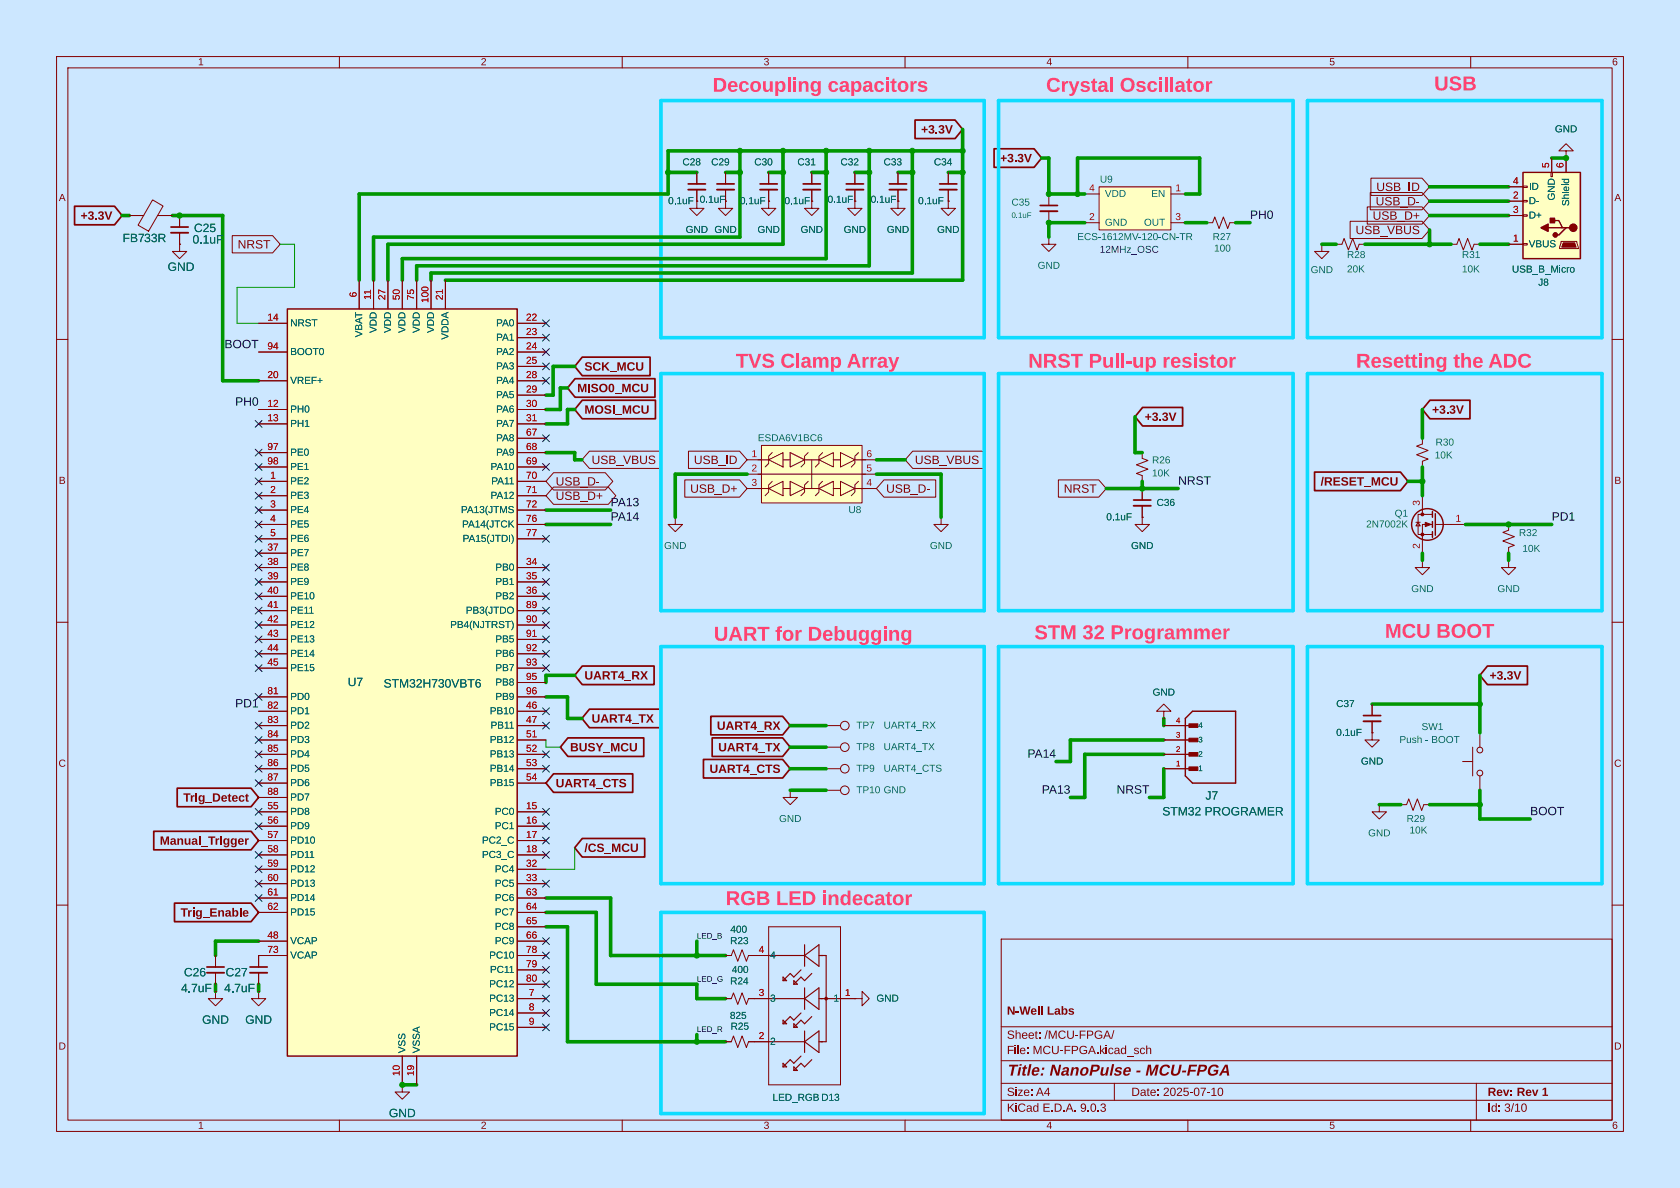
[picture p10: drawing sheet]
<svg xmlns="http://www.w3.org/2000/svg" width="297mm" height="210mm" viewBox="0 0 297 210" stroke-linecap="round" stroke-linejoin="round" font-family="sans-serif">
<defs><g id="words">
<g font-size="3.5" fill="#ff4272">
<text x="126" y="17.2">Decoupling capacitors</text>
<text x="184.9" y="17.2">Crystal Oscillator</text>
<text x="253.6" y="16.9">USB</text>
<text x="130.1" y="65.9">TVS Clamp Array</text>
<text x="181.8" y="65.9">NRST Pull-up resistor</text>
<text x="239.7" y="65.9">Resetting the ADC</text>
<text x="182.9" y="113.9">STM 32 Programmer</text>
<text x="244.8" y="113.7">MCU BOOT</text>
<text x="126.2" y="114.2">UART for Debugging</text>
<text x="128.3" y="160.9">RGB LED indecator</text>
</g>
<text font-size="2.8" fill="#840000" x="178" y="190.9">Title: NanoPulse - MCU-FPGA</text>
<g font-size="2.1" fill="#840000">
<text x="162.8" y="24.2">+3.3V</text>
<text x="176.8" y="29.2">+3.3V</text>
<text x="243.3" y="34.3">USB_ID</text>
<text x="14.2" y="39.4">+3.3V</text>
<text x="239.6" y="41.9">USB_VBUS</text>
<text x="242.7" y="39.4">USB_D+</text>
<text x="243.2" y="36.9">USB_D-</text>
<text x="42" y="44.5">NRST</text>
<text x="102" y="69.9">MISO0_MCU</text>
<text x="103.3" y="66.1">SCK_MCU</text>
<text x="103.3" y="73.7">MOSI_MCU</text>
<text x="202.4" y="75">+3.3V</text>
<text x="253.2" y="73.7">+3.3V</text>
<text x="104.6" y="82.6">USB_VBUS</text>
<text x="122.7" y="82.6">USB_ID</text>
<text x="161.7" y="82.6">USB_VBUS</text>
<text x="98.2" y="86.4">USB_D-</text>
<text x="98.2" y="88.9">USB_D+</text>
<text x="122" y="87.7">USB_D+</text>
<text x="156.7" y="87.7">USB_D-</text>
<text x="188.1" y="87.7">NRST</text>
<text x="233.5" y="86.4">/RESET_MCU</text>
<text x="103.3" y="120.7">UART4_RX</text>
<text x="263.3" y="120.7">+3.3V</text>
<text x="104.6" y="128.3">UART4_TX</text>
<text x="126.7" y="129.6">UART4_RX</text>
<text x="100.8" y="133.4">BUSY_MCU</text>
<text x="125.4" y="137.2">UART4_CTS</text>
<text x="127" y="133.4">UART4_TX</text>
<text x="32.4" y="142.3">Trig_Detect</text>
<text x="98.2" y="139.7">UART4_CTS</text>
<text x="28.2" y="149.9">Manual_Trigger</text>
<text x="103.3" y="151.2">/CS_MCU</text>
<text x="31.9" y="162.6">Trig_Enable</text>
<text x="32" y="175.9">4.7uF</text>
<text x="39.6" y="175.9">4.7uF</text>
<text x="178" y="184.2">Sheet: /MCU-FPGA/</text>
<text x="178" y="186.9">File: MCU-FPGA.kicad_sch</text>
<text x="178" y="197.1">KiCad E.D.A. 9.0.3</text>
<text x="178" y="194.3">Size: A4</text>
<text x="200" y="194.3">Date: 2025-07-10</text>
<text x="263" y="194.3">Rev: Rev 1</text>
<text x="263" y="197.1">Id: 3/10</text>
</g>
<g font-size="2.1" fill="#006464">
<text x="34.3" y="41.6">C25</text>
<text x="21.7" y="43.4">FB733R</text>
<text x="34" y="43.6">0.1uF</text>
<text x="29.6" y="48.4">GND</text>
<text x="61.5" y="121.8">U7</text>
<text x="67.8" y="122.1">STM32H730VBT6</text>
<text x="213.1" y="141.9">J7</text>
<text x="205.5" y="144.7">STM32 PROGRAMER</text>
<text x="32.5" y="173.2">C26</text>
<text x="39.9" y="173.2">C27</text>
<text x="35.7" y="181.5">GND</text>
<text x="43.4" y="181.5">GND</text>
<text x="68.8" y="198">GND</text>
</g>
<g font-size="2.1" fill="#0f0f0f">
<text x="221" y="39">PH0</text>
<text x="39.7" y="61.8">BOOT</text>
<text x="41.6" y="72">PH0</text>
<text x="107.9" y="89.8">PA13</text>
<text x="208.3" y="85.9">NRST</text>
<text x="107.9" y="92.3">PA14</text>
<text x="274.3" y="92.3">PD1</text>
<text x="41.6" y="125.3">PD1</text>
<text x="181.6" y="134.2">PA14</text>
<text x="184.2" y="140.6">PA13</text>
<text x="197.4" y="140.6">NRST</text>
<text x="270.5" y="144.4">BOOT</text>
</g>
<g font-size="1.8" fill="#840000">
<text x="35" y="12">1</text>
<text x="85" y="12">2</text>
<text x="135" y="12">3</text>
<text x="185" y="12">4</text>
<text x="235" y="12">5</text>
<text x="285" y="12">6</text>
<text x="10.4" y="36">A</text>
<text x="130.8" y="36.6">0.1uF</text>
<text x="146.3" y="36.3">0.1uF</text>
<text x="285.4" y="36">A</text>
<text x="10.4" y="86">B</text>
<text x="285.4" y="86">B</text>
<text x="10.3" y="136">C</text>
<text x="285.3" y="136">C</text>
<text x="10.3" y="186">D</text>
<text x="285.3" y="186">D</text>
<text x="35" y="200">1</text>
<text x="85" y="200">2</text>
<text x="135" y="200">3</text>
<text x="185" y="200">4</text>
<text x="235" y="200">5</text>
<text x="285" y="200">6</text>
</g>
<g font-size="1.8" fill="#006464">
<text x="274.9" y="23.9">GND</text>
<text x="120.6" y="29.7">C28</text>
<text x="125.7" y="29.7">C29</text>
<text x="133.3" y="29.7">C30</text>
<text x="141" y="29.7">C31</text>
<text x="148.6" y="29.7">C32</text>
<text x="156.2" y="29.7">C33</text>
<text x="165.1" y="29.7">C34</text>
<text x="194.4" y="32.7">U9</text>
<text x="195.3" y="35.3">VDD</text>
<text x="203.5" y="35.3">EN</text>
<text x="270.3" y="34">ID</text>
<text x="275.3" y="35.4" transform="rotate(-90 275.3 35.4)">GND</text>
<text x="118.1" y="36.6">0.1uF 0.1uF</text>
<text x="121.2" y="41.6">GND GND</text>
<text x="133.9" y="41.6">GND</text>
<text x="138.7" y="36.6">0.1uF</text>
<text x="141.5" y="41.6">GND</text>
<text x="149.2" y="41.6">GND</text>
<text x="153.9" y="36.3">0.1uF</text>
<text x="156.8" y="41.6">GND</text>
<text x="162.3" y="36.6">0.1uF</text>
<text x="165.7" y="41.6">GND</text>
<text x="178.8" y="36.8">C35</text>
<text x="195.3" y="40.4">GND</text>
<text x="202.2" y="40.4">OUT</text>
<text x="270.3" y="39.1">D+</text>
<text x="270.3" y="36.6">D-</text>
<text x="277.9" y="36.4" transform="rotate(-90 277.9 36.4)">Shield</text>
<text x="183.4" y="48">GND</text>
<text x="190.4" y="42.9">ECS-1612MV-120-CN-TR</text>
<text x="214.4" y="42.9">R27</text>
<text x="214.6" y="44.9">100</text>
<text x="238.1" y="46.1">R28</text>
<text x="258.4" y="46.1">R31</text>
<text x="270.3" y="44.2">VBUS</text>
<text x="231.7" y="48.7">GND</text>
<text x="238.1" y="48.6">20K</text>
<text x="258.4" y="48.6">10K</text>
<text x="267.3" y="48.6">USB_B_Micro</text>
<text x="271.9" y="51">J8</text>
<text x="51.3" y="58.1">NRST</text>
<text x="64.5" y="59.6" transform="rotate(-90 64.5 59.6)">VBAT</text>
<text x="67" y="58.9" transform="rotate(-90 67 58.9)">VDD</text>
<text x="69.6" y="58.9" transform="rotate(-90 69.6 58.9)">VDD</text>
<text x="72.1" y="58.9" transform="rotate(-90 72.1 58.9)">VDD</text>
<text x="74.7" y="58.9" transform="rotate(-90 74.7 58.9)">VDD</text>
<text x="77.2" y="58.9" transform="rotate(-90 77.2 58.9)">VDD</text>
<text x="87.7" y="58.1">PA0</text>
<text x="51.3" y="63.2">BOOT0</text>
<text x="79.7" y="60.1" transform="rotate(-90 79.7 60.1)">VDDA</text>
<text x="87.7" y="60.7">PA1</text>
<text x="87.7" y="63.2">PA2</text>
<text x="87.7" y="65.8">PA3</text>
<text x="51.3" y="68.3">VREF+</text>
<text x="87.7" y="68.3">PA4</text>
<text x="87.7" y="70.8">PA5</text>
<text x="51.3" y="73.4">PH0</text>
<text x="51.3" y="75.9">PH1</text>
<text x="87.7" y="73.4">PA6</text>
<text x="87.7" y="75.9">PA7</text>
<text x="51.3" y="81">PE0</text>
<text x="51.3" y="83.5">PE1</text>
<text x="86.7" y="83.5">PA10</text>
<text x="87.7" y="78.5">PA8</text>
<text x="87.7" y="81">PA9</text>
<text x="134" y="78.5">ESDA6V1BC6</text>
<text x="203.7" y="82.4">R26</text>
<text x="253.6" y="81.5">10K</text>
<text x="253.8" y="79.2">R30</text>
<text x="51.3" y="86.1">PE2</text>
<text x="51.3" y="88.6">PE3</text>
<text x="86.7" y="88.6">PA12</text>
<text x="86.9" y="86.1">PA11</text>
<text x="203.7" y="84.7">10K</text>
<text x="204.5" y="89.9">C36</text>
<text x="51.3" y="91.2">PE4</text>
<text x="51.3" y="93.7">PE5</text>
<text x="81.5" y="91.2">PA13(JTMS</text>
<text x="81.7" y="93.7">PA14(JTCK</text>
<text x="150" y="91.2">U8</text>
<text x="195.6" y="92.4">0.1uF</text>
<text x="241.5" y="93.7">2N7002K</text>
<text x="246.6" y="91.8">Q1</text>
<text x="268.5" y="95.2">R32</text>
<text x="51.3" y="96.2">PE6</text>
<text x="51.3" y="98.8">PE7</text>
<text x="51.3" y="101.3">PE8</text>
<text x="81.8" y="96.2">PA15(JTDI)</text>
<text x="87.6" y="101.3">PB0</text>
<text x="117.4" y="97.5">GND</text>
<text x="164.4" y="97.5">GND</text>
<text x="200" y="97.5">GND</text>
<text x="269.1" y="98">10K</text>
<text x="51.3" y="103.9">PE9</text>
<text x="51.3" y="106.4">PE10</text>
<text x="87.6" y="103.9">PB1</text>
<text x="87.6" y="106.4">PB2</text>
<text x="249.5" y="105.1">GND</text>
<text x="264.7" y="105.1">GND</text>
<text x="51.3" y="108.9">PE11</text>
<text x="51.3" y="111.5">PE12</text>
<text x="79.6" y="111.5">PB4(NJTRST)</text>
<text x="82.3" y="108.9">PB3(JTDO</text>
<text x="51.3" y="114">PE13</text>
<text x="51.3" y="116.6">PE14</text>
<text x="51.3" y="119.1">PE15</text>
<text x="87.6" y="114">PB5</text>
<text x="87.6" y="116.6">PB6</text>
<text x="87.6" y="119.1">PB7</text>
<text x="51.3" y="124.2">PD0</text>
<text x="87.6" y="121.6">PB8</text>
<text x="87.6" y="124.2">PB9</text>
<text x="203.8" y="123.4">GND</text>
<text x="236.2" y="125.5">C37</text>
<text x="51.3" y="126.7">PD1</text>
<text x="51.3" y="129.3">PD2</text>
<text x="51.3" y="131.8">PD3</text>
<text x="86.6" y="126.7">PB10</text>
<text x="86.6" y="131.8">PB12</text>
<text x="86.7" y="129.3">PB11</text>
<text x="151.4" y="129.3">TP7</text>
<text x="156.2" y="129.3">UART4_RX</text>
<text x="236.2" y="130.5">0.1uF</text>
<text x="247.4" y="131.8">Push - BOOT</text>
<text x="251.3" y="129.5">SW1</text>
<text x="51.3" y="134.3">PD4</text>
<text x="51.3" y="136.9">PD5</text>
<text x="86.6" y="134.3">PB13</text>
<text x="86.6" y="136.9">PB14</text>
<text x="151.4" y="133.1">TP8</text>
<text x="151.4" y="136.9">TP9</text>
<text x="156.2" y="133.1">UART4_TX</text>
<text x="156.2" y="136.9">UART4_CTS</text>
<text x="240.6" y="135.6">GND</text>
<text x="51.3" y="139.4">PD6</text>
<text x="51.3" y="142">PD7</text>
<text x="86.6" y="139.4">PB15</text>
<text x="151.4" y="140.7">TP10 GND</text>
<text x="51.3" y="144.5">PD8</text>
<text x="51.3" y="147">PD9</text>
<text x="51.3" y="149.6">PD10</text>
<text x="85.2" y="149.6">PC2_C</text>
<text x="87.5" y="144.5">PC0</text>
<text x="87.5" y="147">PC1</text>
<text x="137.7" y="145.8">GND</text>
<text x="241.9" y="148.3">GND</text>
<text x="248.7" y="145.8">R29</text>
<text x="249.2" y="147.8">10K</text>
<text x="51.3" y="152.1">PD11</text>
<text x="51.3" y="154.7">PD12</text>
<text x="85.2" y="152.1">PC3_C</text>
<text x="87.5" y="154.7">PC4</text>
<text x="51.3" y="157.2">PD13</text>
<text x="51.3" y="159.7">PD14</text>
<text x="87.5" y="157.2">PC5</text>
<text x="87.5" y="159.7">PC6</text>
<text x="51.3" y="162.3">PD15</text>
<text x="51.3" y="167.4">VCAP</text>
<text x="87.5" y="162.3">PC7</text>
<text x="87.5" y="164.8">PC8</text>
<text x="87.5" y="167.4">PC9</text>
<text x="129.1" y="167.4">R23</text>
<text x="129.1" y="165.3">400</text>
<text x="51.3" y="169.9">VCAP</text>
<text x="86.5" y="169.9">PC10</text>
<text x="86.6" y="172.4">PC11</text>
<text x="129.4" y="172.4">400</text>
<text x="136.1" y="169.9">4</text>
<text x="86.5" y="175">PC12</text>
<text x="86.5" y="177.5">PC13</text>
<text x="129.1" y="174.5">R24</text>
<text x="136.1" y="177.5">3</text>
<text x="147.3" y="177.5">1</text>
<text x="154.9" y="177.5">GND</text>
<text x="86.5" y="180.1">PC14</text>
<text x="86.5" y="182.6">PC15</text>
<text x="129" y="180.6">825</text>
<text x="129.2" y="182.5">R25</text>
<text x="136.1" y="185.1">2</text>
<text x="72.1" y="186.2" transform="rotate(-90 72.1 186.2)">VSS</text>
<text x="74.7" y="186.2" transform="rotate(-90 74.7 186.2)">VSSA</text>
<text x="136.6" y="195.1">LED_RGB D13</text>
</g>
<g font-size="1.8" fill="#a90000">
<text x="274.1" y="29.7" transform="rotate(-90 274.1 29.7)">5</text>
<text x="276.6" y="29.7" transform="rotate(-90 276.6 29.7)">6</text>
<text x="192.5" y="34">4</text>
<text x="207.8" y="34">1</text>
<text x="267.5" y="35.3">2</text>
<text x="267.5" y="32.8">4</text>
<text x="192.5" y="39.1">2</text>
<text x="207.8" y="39.1">3</text>
<text x="267.5" y="37.8">3</text>
<text x="267.5" y="42.9">1</text>
<text x="63.2" y="52.6" transform="rotate(-90 63.2 52.6)">6</text>
<text x="65.8" y="53" transform="rotate(-90 65.8 53)">11</text>
<text x="68.3" y="53.1" transform="rotate(-90 68.3 53.1)">27</text>
<text x="70.9" y="53.1" transform="rotate(-90 70.9 53.1)">50</text>
<text x="73.4" y="53.1" transform="rotate(-90 73.4 53.1)">75</text>
<text x="75.9" y="53.6" transform="rotate(-90 75.9 53.6)">100</text>
<text x="78.5" y="53.1" transform="rotate(-90 78.5 53.1)">21</text>
<text x="47.3" y="56.9">14</text>
<text x="93" y="56.9">22</text>
<text x="93" y="59.4">23</text>
<text x="47.3" y="62">94</text>
<text x="93" y="62">24</text>
<text x="93" y="64.5">25</text>
<text x="47.3" y="67.1">20</text>
<text x="93" y="67.1">28</text>
<text x="93" y="69.6">29</text>
<text x="47.3" y="72.1">12</text>
<text x="47.3" y="74.7">13</text>
<text x="93" y="72.1">30</text>
<text x="93" y="74.7">31</text>
<text x="93" y="77.2">67</text>
<text x="47.3" y="79.8">97</text>
<text x="47.3" y="82.3">98</text>
<text x="93" y="79.8">68</text>
<text x="93" y="82.3">69</text>
<text x="132.9" y="81">1</text>
<text x="132.9" y="83.6">2</text>
<text x="153.2" y="81">6</text>
<text x="153.2" y="83.6">5</text>
<text x="47.8" y="84.8">1</text>
<text x="47.8" y="87.4">2</text>
<text x="47.8" y="89.9">3</text>
<text x="93" y="84.8">70</text>
<text x="93" y="87.4">71</text>
<text x="93" y="89.9">72</text>
<text x="132.9" y="86.1">3</text>
<text x="153.2" y="86.1">4</text>
<text x="251.2" y="89.4" transform="rotate(-90 251.2 89.4)">3</text>
<text x="47.8" y="92.5">4</text>
<text x="47.8" y="95">5</text>
<text x="93" y="92.5">76</text>
<text x="93" y="95">77</text>
<text x="257.3" y="92.5">1</text>
<text x="47.3" y="97.5">37</text>
<text x="47.3" y="100.1">38</text>
<text x="93" y="100.1">34</text>
<text x="251.2" y="97" transform="rotate(-90 251.2 97)">2</text>
<text x="47.3" y="102.6">39</text>
<text x="47.3" y="105.2">40</text>
<text x="47.3" y="107.7">41</text>
<text x="93" y="102.6">35</text>
<text x="93" y="105.2">36</text>
<text x="93" y="107.7">89</text>
<text x="47.3" y="110.2">42</text>
<text x="47.3" y="112.8">43</text>
<text x="93" y="110.2">90</text>
<text x="93" y="112.8">91</text>
<text x="47.3" y="115.3">44</text>
<text x="47.3" y="117.9">45</text>
<text x="93" y="115.3">92</text>
<text x="93" y="117.9">93</text>
<text x="47.3" y="122.9">81</text>
<text x="47.3" y="125.5">82</text>
<text x="93" y="120.4">95</text>
<text x="93" y="122.9">96</text>
<text x="93" y="125.5">46</text>
<text x="47.3" y="128">83</text>
<text x="47.3" y="130.6">84</text>
<text x="93" y="128">47</text>
<text x="93" y="130.6">51</text>
<text x="47.3" y="133.1">85</text>
<text x="47.3" y="135.6">86</text>
<text x="93" y="133.1">52</text>
<text x="93" y="135.6">53</text>
<text x="47.3" y="138.2">87</text>
<text x="47.3" y="140.7">88</text>
<text x="47.3" y="143.3">55</text>
<text x="93" y="138.2">54</text>
<text x="93" y="143.3">15</text>
<text x="47.3" y="145.8">56</text>
<text x="47.3" y="148.3">57</text>
<text x="93" y="145.8">16</text>
<text x="93" y="148.3">17</text>
<text x="47.3" y="150.9">58</text>
<text x="47.3" y="153.4">59</text>
<text x="47.3" y="156">60</text>
<text x="93" y="150.9">18</text>
<text x="93" y="153.4">32</text>
<text x="93" y="156">33</text>
<text x="47.3" y="158.5">61</text>
<text x="47.3" y="161">62</text>
<text x="93" y="158.5">63</text>
<text x="93" y="161">64</text>
<text x="47.3" y="166.1">48</text>
<text x="93" y="163.6">65</text>
<text x="93" y="166.1">66</text>
<text x="47.3" y="168.7">73</text>
<text x="93" y="168.7">78</text>
<text x="93" y="171.2">79</text>
<text x="93" y="173.7">80</text>
<text x="134.1" y="168.7">4</text>
<text x="93.5" y="176.3">7</text>
<text x="93.5" y="178.8">8</text>
<text x="134.1" y="176.3">3</text>
<text x="149.4" y="176.3">1</text>
<text x="93.5" y="181.4">9</text>
<text x="134.1" y="183.9">2</text>
<text x="70.9" y="190.2" transform="rotate(-90 70.9 190.2)">10</text>
<text x="73.4" y="190.2" transform="rotate(-90 73.4 190.2)">19</text>
</g>
<text font-size="1.8" fill="#0000c2" x="194.4" y="45.2">12MHz_OSC</text>
<g font-size="1.4" fill="#006464">
<text x="178.8" y="38.9">0.1uF</text>
<text x="211.8" y="131.6">3</text>
<text x="211.8" y="129.1">4</text>
<text x="211.8" y="136.7">1</text>
<text x="211.8" y="134.1">2</text>
</g>
<g font-size="1.4" fill="#a90000">
<text x="207.9" y="130.6">3</text>
<text x="207.9" y="128">4</text>
<text x="207.9" y="135.6">1</text>
<text x="207.9" y="133.1">2</text>
</g>
<g font-size="1.4" fill="#0f0f0f">
<text x="123.2" y="166.1">LED_B</text>
<text x="123.2" y="173.7">LED_G</text>
<text x="123.2" y="182.6">LED_R</text>
</g>
</g></defs>
<path d="M0 0h297v210h-297z" fill="#cce7ff" stroke="#cce7ff" stroke-width=".18"/>
<g fill="none" stroke="#840000" stroke-width=".18">
<path d="M10 10h277v190h-277zM12 12h273v186h-273zM60 10v2M110 10v2M160 10v2M210 10v2M260 10v2M10 60h2M285 60h2M10 110h2M285 110h2M10 160h2"/>
<path d="M177 166h108v32h-108zM285 160h2M60 198v2M110 198v2M160 198v2M177 194.5h108M177 191.5h108M177 187.5h108M177 181.5h108M210 198v2M260 198v2"/>
</g>
<g fill="#840000">
<path d="M178.1 177.9h.4l.6 1.1v-1.1h.3v1.5h-.4l-.6-1.1v1.1h-.3z"/>
<path d="M179.6 178.7h.5v.3h-.5z"/>
<path d="M180.2 177.9h.3l.3 1.2 .2-1.2h.4l.2 1.2 .3-1.2h.3l-.4 1.5h-.3l-.3-1.2-.3 1.2h-.3z"/>
<path d="M182.4 178.4l.1-.1a.52 .52 0 0 1 .6 0 .52 .52 0 0 1 .2 .6h-.8a.23 .23 0 0 0 .2 .3 .23 .23 0 0 0 .3-.1h.2a.53 .53 0 0 1-.6 .3 .53 .53 0 0 1-.3-.7h.7a.22 .22 0 0 0-.2-.3 .22 .22 0 0 0-.3 .3h-.2z"/>
<path d="M183.5 177.9h.3v1.5h-.3z"/>
<path d="M184.1 177.9h.2v1.5h-.2z"/>
<path d="M185.2 177.9h.3v1.2h.8v.3h-1.1z"/>
<path d="M186.6 178.4l.2-.2a.41 .41 0 0 1 .6 .4v.5l.1 .3h-.3l-.1-.2-.2 .2h-.3l-.2-.4 .3 .1a.19 .19 0 0 0 .3 .1 .19 .19 0 0 0 0-.3 .19 .19 0 0 0-.3 .1h-.3a.5 .5 0 0 1 .7-.3l-.1-.3-.2 .2h-.3z"/>
<path d="M187.7 177.9h.3v.6a.45 .45 0 0 1 .6-.2 .45 .45 0 0 1 .1 .7 .41 .41 0 0 1-.3 .4 .41 .41 0 0 1-.4-.2l-.1 .2h-.2v-.6h.3a.26 .26 0 0 0 .2 .4 .26 .26 0 0 0 .2-.4 .26 .26 0 0 0-.2-.4 .26 .26 0 0 0-.2 .4h-.3z"/>
<path d="M189 178.4l.3-.2a.45 .45 0 0 1 .6 .3h-.7v.1l.4 .1a.35 .35 0 0 1 .3 .5 .35 .35 0 0 1-.5 .2l-.5-.2 .2-.1 .2 .1 .3-.1v-.1l-.4-.1a.31 .31 0 0 1-.2-.5z"/>
</g>
<g fill="none" stroke="#840000" stroke-width=".18">
<path d="M123.2 33.5v3.3h1.3l-1.3 1.3-1.3-1.3h1.3M123.2 30.5v2M128.3 33.5v3.3h1.2l-1.2 1.3-1.3-1.3h1.3M128.3 30.5v2M135.9 33.5v3.3h1.3l-1.3 1.3-1.3-1.3h1.3M135.9 30.5v2M143.5 35.6v1.2h1.3l-1.3 1.3-1.3-1.3h1.3M151.1 33.5v3.3h1.3l-1.3 1.3-1.2-1.3h1.2M151.1 30.5v2M158.7 35.6v1.2h1.3l-1.3 1.3-1.2-1.3h1.2M167.6 30.5v2M167.6 33.5v2.1"/>
<path d="M213.4 39.4h1l.4-1 .7 2 .8-2 .7 2 .4-1h1M276.9 26.7h1.2l-1.2-1.3-1.3 1.3h1.3v1.2M276.9 27.9h.1M233.7 43.2v1.3h1.2l-1.2 1.2-1.3-1.2h1.3M233.7 43.2h.1M236.2 43.2h1l.4-1 .8 2 .7-2 .8 2 .4-1h1M256.5 43.2h1.1l.3-1 .8 2 .8-2 .7 2 .4-1h1M201.9 80v1l1 .4-2 .8 2 .7-2 .8 1 .4v1M251.5 99.1v1.2h1.2l-1.2 1.3-1.3-1.3h1.3M251.5 99.1h.1M205.7 135.9h5.1M205.7 133.4h5.1"/>
<path d="M205.7 130.8h5.1M205.7 128.3h5.1M128.3 176.5h1l.4-1 .7 2 .8-2 .8 2 .3-1h1M197 191.5v3M261 191.5v6.5"/>
</g>
<path d="M121.7 32.5h3M126.7 32.5h3.1M134.4 32.5h3M149.6 32.5h3.1M166.1 32.5h3.1" fill="none" stroke="#840000" stroke-width=".3"/>
<path d="M121.7 33.5h3M126.7 33.5h3.1M134.4 33.5h3M149.6 33.5h3.1M166.1 33.5h3.1" fill="none" stroke="#840000" stroke-width=".33"/>
<path d="M210.8 125.7h7.6v12.7h-7.6l-1.3-1.2v-10.2z" fill="none" stroke="#840000" stroke-width=".25"/>
<g fill="#840000" stroke="#840000" stroke-width=".18">
<path d="M210.2 135.6h1.6v.6h-1.6z"/>
<path d="M210.2 133h1.6v.7h-1.6z"/>
<path d="M210.2 130.5h1.6v.6h-1.6z"/>
<path d="M210.2 128h1.6v.6h-1.6z"/>
</g>
<path d="M194.3 33h12.7v7.6h-12.7z" fill="#ffffc2"/>
<path d="M185.4 34.3v2M185.4 37.3v2.1M191.8 34.3h2.5M191.8 39.4h2.5M194.3 33h12.7v7.6h-12.7zM207 34.3h2.5M207 39.4h2.5M128.3 168.9h1l.4-1 .7 2 .8-2 .8 2 .3-1h1" fill="none" stroke="#840000" stroke-width=".18"/>
<path d="M183.9 36.3h3" fill="none" stroke="#840000" stroke-width=".3"/>
<path d="M183.9 37.3h3" fill="none" stroke="#840000" stroke-width=".33"/>
<path d="M269.2 30.5h10.2v15.2h-10.2z" fill="#ffffc2"/>
<g fill="none" stroke="#840000" stroke-width=".25">
<path d="M269.2 30.5h10.2v15.2h-10.2zM274.3 39h1.3l.6 1.3h.7M273.7 40.3h2.5M277.5 40.3h-.6l-1.3 1.2h-.6M253.2 90.4v1M253.2 92.2v1M253.2 94v1M253.7 90.8v3.8"/>
<circle cx="252.3" cy="92.7" r="2.79"/>
</g>
<g fill="none" stroke="#840000" stroke-width=".18">
<path d="M143.5 30.5v2M143.5 33.5v2.1M266.7 38.1h2.5M266.7 35.6h2.5M266.7 33h2.5M269.2 38h.8v.2h-.8zM269.2 35.4h.8v.3h-.8zM269.2 32.9h.8v.2h-.8zM274.2 30.5h.2v.7h-.2zM274.3 27.9v2.6M276.9 27.9v2.6M185.4 41.9v1.3h1.3l-1.3 1.3-1.3-1.3h1.3"/>
<path d="M185.4 41.9h.1M266.7 43.2h2.5M269.2 43.1h.8v.2h-.8zM276 42.7h2.8l.2 1.2h-3.3zM250.3 92.3h.8M250.7 92.3l.4 .7h-.8zM251.5 87.6v3.3M253.2 90.9h-2.5v3.6h2.5M253.2 92.7h-1.7v5.1M253.7 92.7h5.4M266.7 99.1v1.2h1.3l-1.3 1.3-1.3-1.3h1.3M266.7 99.1h.1"/>
<path d="M266.7 92.7v1l-1 .4 2 .8-2 .7 2 .8-1 .4v1"/>
</g>
<g fill="#840000" stroke="#840000" stroke-width=".18">
<path d="M276.4 42.9h2l.2 .8h-2.5z"/>
<path d="M252 92.3l1 .4-1 .4z"/>
<circle cx="251.5" cy="90.9" r=".25"/>
<circle cx="251.5" cy="94.5" r=".25"/>
</g>
<g fill="#840000" stroke="#840000" stroke-width=".25">
<path d="M274.1 38.6h.7v.8h-.7z"/>
<path d="M272.4 40.3l1.3-.7v1.3z"/>
<circle cx="278.1" cy="40.3" r=".63"/>
<circle cx="275" cy="41.5" r=".38"/>
</g>
<path d="M142 32.5h3" fill="none" stroke="#840000" stroke-width=".3"/>
<path d="M142 33.5h3" fill="none" stroke="#840000" stroke-width=".33"/>
<path d="M50.8 54.6h40.6v132.1h-40.6z" fill="#ffffc2"/>
<path d="M50.8 54.6h40.6v132.1h-40.6z" fill="none" stroke="#840000" stroke-width=".25"/>
<g fill="none" stroke="#840000" stroke-width=".18">
<path d="M31.7 43.2v1.3h1.3l-1.3 1.2-1.2-1.2h1.2M31.7 43.2h.1M45.7 57.2h5.1M63.5 49.5v5.1M66 49.5v5.1M68.6 49.5v5.1M71.1 49.5v5.1M73.7 49.5v5.1M76.2 49.5v5.1M78.7 49.5v5.1M91.4 57.2h5.1M91.4 59.7h5.1"/>
<path d="M45.7 62.2h5.1M45.7 67.3h5.1M45.7 72.4h5.1M45.7 74.9h5.1M91.4 62.2h5.1M91.4 67.3h5.1M91.4 72.4h5.1M91.4 74.9h5.1M91.4 64.8h5.1M91.4 69.9h5.1M91.4 77.5h5.1M45.7 80h5.1"/>
<path d="M45.7 82.6h5.1M45.7 85.1h5.1M45.7 87.6h5.1M45.7 90.2h5.1M45.7 92.7h5.1M45.7 95.3h5.1M45.7 97.8h5.1M91.4 80h5.1M91.4 82.6h5.1M91.4 85.1h5.1M91.4 87.6h5.1M91.4 90.2h5.1"/>
<path d="M91.4 92.7h5.1M91.4 95.3h5.1M119.4 91.4v1.3h1.2l-1.2 1.3-1.3-1.3h1.3M119.4 91.4h.1M45.7 100.3h5.1M45.7 102.9h5.1M45.7 105.4h5.1M45.7 108h5.1M45.7 110.5h5.1M45.7 113h5.1M45.7 115.6h5.1M45.7 118.1h5.1"/>
<path d="M91.4 100.3h5.1M91.4 102.9h5.1M91.4 105.4h5.1M91.4 108h5.1M91.4 110.5h5.1M91.4 113h5.1M91.4 115.6h5.1M91.4 118.1h5.1M45.7 123.2h5.1M45.7 125.7h5.1M45.7 128.3h5.1M45.7 130.8h5.1"/>
<path d="M45.7 133.4h5.1M45.7 135.9h5.1M45.7 138.4h5.1M91.4 123.2h5.1M91.4 125.7h5.1M91.4 128.3h5.1M91.4 130.8h5.1M91.4 133.4h5.1M91.4 135.9h5.1M91.4 138.4h5.1M91.4 120.7h5.1M205.7 125.7h1.3l-1.3-1.2-1.2 1.2h1.2v1.3"/>
<path d="M205.7 127h.1M45.7 141h5.1M45.7 143.5h5.1M45.7 146.1h5.1M45.7 148.6h5.1M45.7 151.1h5.1M45.7 153.7h5.1M45.7 156.2h5.1M45.7 158.8h5.1M91.4 143.5h5.1M91.4 146.1h5.1M91.4 148.6h5.1"/>
<path d="M91.4 151.1h5.1M91.4 153.7h5.1M91.4 156.2h5.1M91.4 158.8h5.1M38.1 175.3v1.2h1.3l-1.3 1.3-1.3-1.3h1.3M38.1 168.9v2M38.1 172v2M45.7 175.3v1.2h1.3l-1.3 1.3-1.3-1.3h1.3M45.7 161.3h5.1M45.7 166.4h5.1M45.7 172v2M50.8 168.9h-5.1v2"/>
<path d="M91.4 161.3h5.1M91.4 166.4h5.1M91.4 168.9h5.1M91.4 163.8h5.1M91.4 171.5h5.1M91.4 174h5.1M91.4 176.5h5.1M91.4 179.1h5.1M151.1 176.5h1.3v-1.2l1.3 1.2-1.3 1.3v-1.3M151.1 176.5h.1M71.1 191.8v1.2h1.3l-1.3 1.3-1.3-1.3h1.3M71.1 191.8h.1"/>
<path d="M71.1 186.7v5.1M73.7 186.7v5.1M91.4 181.6h5.1"/>
</g>
<path d="M36.6 170.9h3M44.2 170.9h3" fill="none" stroke="#840000" stroke-width=".3"/>
<path d="M36.6 172h3M44.2 172h3" fill="none" stroke="#840000" stroke-width=".33"/>
<path d="M134.6 78.7h17.8v10.2h-17.8z" fill="#ffffc2"/>
<g fill="none" stroke="#840000" stroke-width=".18">
<path d="M22.9 38.1h2.5M27 35.3l1.8 1.1-2.5 4.5-1.9-1.1zM27.9 38.1h2.6M31.7 38.1v2M123.2 30.5v2M123.2 33.5v2.1M128.3 30.5v2M128.3 33.5v2.1M135.9 30.5v2M135.9 33.5v2.1M143.5 30.5v2M143.5 33.5v2.1"/>
<path d="M151.1 30.5v2M151.1 33.5v2.1M158.7 30.5v2M158.7 33.5v2.1M167.6 35.6v1.2h1.3l-1.3 1.3-1.2-1.3h1.2M167.6 35.6h.1M167.6 30.5v2M167.6 33.5v2.1M238.7 39.1h12.7l1.3 1.5-1.3 1.6h-12.7zM241.7 36.6h9.7l1.3 1.5-1.3 1.5h-9.7zM242.2 34h9.2l1.3 1.6-1.3 1.5h-9.2zM242.4 31.5h9l1.3 1.5-1.3 1.5h-9z"/>
<path d="M266.7 38.1h2.5M266.7 35.6h2.5M266.7 33h2.5M274.3 27.9v2.6M276.9 27.9h.1M276.9 27.9v2.6M31.7 43.2h.1M31.7 41.1v2.1M41.1 41.7h7.1l1.3 1.5-1.3 1.5h-7.1zM45.7 57.2h5.1M63.5 49.5v5.1M66 49.5v5.1"/>
<path d="M68.6 49.5v5.1M71.1 49.5v5.1M73.7 49.5v5.1M76.2 49.5v5.1M78.7 49.5v5.1M91.4 57.2h5.1M91.4 59.7h5.1M266.7 43.2h2.5M45.7 62.2h5.1M45.7 67.3h5.1M45.7 72.4h5.1M45.7 74.9h5.1"/>
<path d="M91.4 62.2h5.1M91.4 67.3h5.1M91.4 72.4h5.1M91.4 74.9h5.1M91.4 64.8h5.1M91.4 69.9h5.1M91.4 77.5h5.1M104.2 79.8h12.7v3h-12.7l-1.3-1.5zM121.7 79.8h9l1.4 1.5-1.4 1.5h-9zM134.6 78.7h17.8v10.2h-17.8zM161.4 79.8h12.7v3h-12.7l-1.4-1.5zM251.5 77.5v1l-1.1 .4 2.1 .7-2.1 .8 2.1 .8-1 .3v1.1"/>
<path d="M45.7 80h5.1M45.7 82.6h5.1M45.7 85.1h5.1M45.7 87.6h5.1M45.7 90.2h5.1M45.7 92.7h5.1M45.7 95.3h5.1M45.7 97.8h5.1M91.4 80h5.1M91.4 82.6h5.1M91.4 85.1h5.1M91.4 87.6h5.1"/>
<path d="M91.4 90.2h5.1M91.4 92.7h5.1M91.4 95.3h5.1M97.9 83.6h9.1l1.3 1.5-1.3 1.5h-9.1l-1.4-1.5zM97.9 86.1h9.6l1.4 1.5-1.4 1.6h-9.6l-1.4-1.6zM121.1 84.8h9.6l1.4 1.6-1.4 1.5h-9.6zM132.1 81.3h3.8M132.1 83.8h11.4v2.6M132.1 86.4h3.8M135.9 81.3l2.5-1.3v2.6zM135.9 86.4l2.5-1.3v2.5zM136.5 80l-.6 .6v1.3l-.6 .7"/>
<path d="M136.5 85.1l-.6 .6v1.3l-.6 .6M138.4 81.3h1.3M138.4 86.4h1.3M139.7 80l2.5 1.3-2.5 1.3zM139.7 85.1l2.5 1.3-2.5 1.2zM142.2 81.3h2.6M142.2 86.4h2.6M142.9 80l-.7 .6v1.3l-.6 .7M142.9 85.1l-.7 .6v1.3l-.6 .6M143.5 81.3v2.5h9.5M144.8 81.3l2.5-1.3v2.6zM144.8 86.4l2.5-1.3v2.5z"/>
<path d="M145.4 80l-.6 .6v1.3l-.7 .7M145.4 85.1l-.6 .6v1.3l-.7 .6M147.3 81.3h1.3M147.3 86.4h1.3M148.6 80l2.5 1.3-2.5 1.3zM148.6 85.1l2.5 1.3-2.5 1.2zM151.1 81.3h3.8M151.1 86.4h3.8M151.8 80l-.7 .6v1.3l-.6 .7M151.8 85.1l-.7 .6v1.3l-.6 .6M152.4 83.8h2.5M156.3 84.8h9.1v3.1h-9.1l-1.4-1.5z"/>
<path d="M166.4 91.4v1.3h1.2l-1.2 1.3-1.3-1.3h1.3M166.4 91.4h.1M187.1 84.8h7.1l1.4 1.6-1.4 1.5h-7.1zM201.9 91.4v1.3h1.3l-1.3 1.3-1.2-1.3h1.2M201.9 91.4h.1M201.9 86.4v2M201.9 89.4v2M45.7 100.3h5.1M45.7 102.9h5.1M45.7 105.4h5.1M45.7 108h5.1M45.7 110.5h5.1"/>
<path d="M45.7 113h5.1M45.7 115.6h5.1M45.7 118.1h5.1M91.4 100.3h5.1M91.4 102.9h5.1M91.4 105.4h5.1M91.4 108h5.1M91.4 110.5h5.1M91.4 113h5.1M91.4 115.6h5.1M91.4 118.1h5.1M45.7 128.3h5.1"/>
<path d="M45.7 135.9h5.1M45.7 133.4h5.1M45.7 130.8h5.1M45.7 123.2h5.1M45.7 125.7h5.1M45.7 138.4h5.1M91.4 128.3h5.1M91.4 135.9h5.1M91.4 133.4h5.1M91.4 130.8h5.1M91.4 123.2h5.1M91.4 125.7h5.1"/>
<path d="M91.4 138.4h5.1M91.4 120.7h5.1M139.7 139.7v1.3h1.3l-1.3 1.2-1.3-1.2h1.3M139.7 139.7h.1M146 128.3h2.6M146 132.1h2.6M146 135.9h2.6M146 139.7h2.6M205.7 127h.1M205.7 128.3h5.1M205.7 135.9h5.1M205.7 133.4h5.1"/>
<path d="M205.7 130.8h5.1M242.6 129.5v1.3h1.2l-1.2 1.3-1.3-1.3h1.3M242.6 129.5h.1M242.6 124.5v2M242.6 127.5v2M258.6 134.6h1.7M260.3 132.1v5.1M261.6 129.5v2.6M261.6 137.2v2.5M45.7 141h5.1M45.7 143.5h5.1M45.7 146.1h5.1"/>
<path d="M45.7 148.6h5.1M45.7 151.1h5.1M45.7 153.7h5.1M45.7 156.2h5.1M45.7 158.8h5.1M91.4 143.5h5.1M91.4 146.1h5.1M91.4 148.6h5.1M91.4 151.1h5.1M91.4 153.7h5.1M91.4 156.2h5.1M91.4 158.8h5.1"/>
<path d="M243.8 142.2v1.3h1.3l-1.3 1.3-1.2-1.3h1.2M243.8 142.2h.1M247.6 142.2h1.1l.3-1 .8 2.1 .8-2.1 .7 2.1 .4-1.1h1M38.1 168.9v2M38.1 172v2M45.7 161.3h5.1M45.7 166.4h5.1M45.7 172v2M50.8 168.9h-5.1v2M91.4 163.8h5.1M91.4 176.5h5.1M91.4 168.9h5.1"/>
<path d="M91.4 161.3h5.1M91.4 166.4h5.1M91.4 171.5h5.1M91.4 174h5.1M91.4 179.1h5.1M128.3 176.5h1M128.3 168.9h1M132.3 176.5h3.6M132.3 168.9h3.6M135.9 163.8h12.7v28h-12.7zM148.6 176.5h2.5M151.1 176.5h.1"/>
<path d="M71.1 191.8h.1M71.1 186.7v5.1M73.7 186.7v5.1M91.4 181.6h5.1M128.3 184.2h1l.4-1.1 .7 2.1 .8-2.1 .8 2.1 .3-1h3.6"/>
<circle cx="149.4" cy="128.3" r=".76"/>
<circle cx="149.4" cy="139.7" r=".76"/>
<circle cx="149.4" cy="135.9" r=".76"/>
<circle cx="149.4" cy="132.1" r=".76"/>
<circle cx="261.6" cy="136.7" r=".51"/>
<circle cx="261.6" cy="132.6" r=".51"/>
</g>
<g fill="none" stroke="#840000" stroke-width=".2">
<path d="M135.9 176.5h6.3M135.9 168.9h6.3M138.4 172.7l.7 .7h-.7zM140.3 173.4l.7 .6h-.7zM141.6 179.1l-1.3 1.2-.6-.6-1.3 1.3M141.6 171.5l-1.3 1.2-.6-.6-1.3 1.3M142.2 168.9l2.6-1.9v3.8zM142.2 176.5l2.6-1.9v3.8zM142.2 167v3.8M142.2 174.6v3.8M143.5 179.7l-1.3 1.3-.6-.7-1.3 1.3M143.5 172.1l-1.3 1.3-.6-.7-1.3 1.3"/>
<path d="M144.8 176.5h3.8M144.8 168.9h1.2v15.3h-1.2M135.9 184.2h6.3M138.4 188l.7 .6h-.7zM138.4 180.3l.7 .7h-.7zM140.3 188.6l.7 .6h-.7zM140.3 181l.7 .6h-.7zM141.6 186.7l-1.3 1.3-.6-.7-1.3 1.3M142.2 184.2l2.6-2v3.9zM142.2 182.2v3.9M143.5 187.3l-1.3 1.3-.6-.6-1.3 1.2"/>
</g>
<circle cx="146" cy="176.5" r=".2" fill="none" stroke="#840000" stroke-width=".25"/>
<g fill="none" stroke="#840000" stroke-width=".3">
<path d="M13.2 36.5h7.1l1.3 1.6-1.3 1.6h-7.1zM157.2 32.5h3.1M161.8 21.2h7l1.4 1.7-1.4 1.6h-7zM175.7 26.3h7.1l1.3 1.6-1.3 1.7h-7.1zM30.2 40.1h3.1M101.7 66.9h14.1v3.3h-14.1l-1.4-1.6zM102.9 63.1h12v3.3h-12l-1.3-1.6zM102.9 70.8h13v3.2h-13l-1.3-1.6zM202 72h7.1v3.3h-7.1l-1.3-1.6zM252.8 70.8h7.1v3.2h-7.1l-1.3-1.6zM200.4 88.4h3.1M232.4 83.5h15.2l1.3 1.6-1.3 1.6h-15.2z"/>
<path d="M102.9 117.7h12.7v3.3h-12.7l-1.3-1.6zM263 117.7h7v3.3h-7l-1.4-1.6zM31.3 139.3h13.1l1.3 1.7-1.3 1.6h-13.1zM97.9 136.8h14v3.3h-14l-1.4-1.7zM100.4 130.4h13.4v3.3h-13.4l-1.3-1.6zM104.2 125.4h12.5v3.2h-12.5l-1.3-1.6zM124.4 134.3h14l1.3 1.6-1.3 1.6h-14zM125.7 126.6h12.7l1.3 1.7-1.3 1.6h-12.7zM125.9 130.4h12.5l1.3 1.7-1.3 1.6h-12.5zM241 126.5h3.1M27.2 147h17.2l1.3 1.6-1.3 1.6h-17.2zM30.9 159.7h13.5l1.3 1.6-1.3 1.6h-13.5z"/>
<path d="M102.9 148.2h11.1v3.3h-11.1l-1.3-1.6z"/>
</g>
<path d="M157.2 33.5h3.1M30.2 41.1h3.1M200.4 89.4h3.1M241 127.5h3.1" fill="none" stroke="#840000" stroke-width=".33"/>
<path d="M116.8 17.8h57.2v41.9h-57.2zM176.5 17.8h52.1v41.9h-52.1zM231.1 17.8h52.1v41.9h-52.1zM116.8 66h57.2v42h-57.2zM176.5 66h52.1v42h-52.1zM231.1 66h52.1v42h-52.1zM116.8 114.3h57.2v41.9h-57.2zM176.5 114.3h52.1v41.9h-52.1zM231.1 114.3h52.1v41.9h-52.1zM116.8 161.3h57.2v35.6h-57.2z" fill="none" stroke="#0edcff" stroke-width=".63"/>
<g fill="none" stroke="#009600" stroke-width=".63">
<path d="M21.6 38.1h1.3M30.5 38.1h8.9v29.2h6.3M118.1 30.5h5.1M128.3 30.5h2.5M130.8 26.7v15.2h-64.8v7.6M135.9 30.5h2.5M138.4 26.7v16.5h-69.8v6.3M143.5 30.5h2.5M146 26.7v19h-74.9v3.8M151.1 30.5h2.6M153.7 26.7v20.3h-80v2.5M158.7 30.5h2.6"/>
<path d="M161.3 26.7v21.6h-85.1v1.2M167.6 30.5h2.6M170.2 26.7h-52.1v7.6h-54.6v15.2M170.2 22.9v26.6h-91.5M184.1 27.9h1.3v6.4h6.4M190.5 34.3v-6.4h21.6v6.4h-2.6M191.8 39.4h-6.4v2.5M209.5 39.4h3.9M218.4 39.4h2.6M252.7 35.6h14M252.7 38.1h14M252.7 33h14"/>
<path d="M274.3 27.9h2.6M233.7 43.2h2.5M241.3 43.2h15.2M252.7 40.6v2.6M261.6 43.2h5.1M100.3 68.6h-1.2v3.8h-2.6M101.6 64.8h-3.8v5.1h-1.3M101.6 72.4h-1.3v2.5h-3.8M200.7 73.7v6.3h1.2M251.5 72.4v5.1M96.5 80h5.1v1.3h1.3M96.5 92.7h11.4"/>
<path d="M96.5 90.2h11.4M132.1 83.8h-12.7v7.6M154.9 83.8h11.5v7.6M154.9 81.3h5.1M195.6 86.4h12.7M201.9 85.1v1.3M248.9 85.1h2.6M251.5 82.6v5M251.5 97.8v1.3M259.1 92.7h15.2M266.7 97.8v1.3M101.6 119.4h-5.1v1.3"/>
<path d="M261.6 119.4v10.1M96.5 123.2h3.8v3.8h2.6M139.7 128.3h6.3M139.7 135.9h6.3M139.7 132.1h6.3M139.7 139.7h6.3M205.7 130.8h-16.5v3.8h-2.5M205.7 127v1.3M205.7 135.9v5.1h-2.5M205.7 133.4h-13.9v7.6h-2.6M242.6 124.5h19M261.6 139.7v5.1h8.9"/>
<path d="M96.5 158.8h11.4v10.1h20.4M243.8 142.2h3.8M252.7 142.2h8.9M45.7 166.4h-7.6v2.5M96.5 163.8h3.8v20.4h28M96.5 161.3h8.9v12.7h17.8v2.5h5.1M123.2 166.4v2.5M71.1 191.8h2.6M123.2 182.9v1.3"/>
</g>
<path d="M49.5 43.2h2.6v7.6h-10.2v6.4h3.8M96.5 130.8v1.3h2.6M101.6 149.9v3.8h-5.1" fill="none" stroke="#009600" stroke-width=".18"/>
<g fill="none" stroke="#000084" stroke-width=".18">
<path d="M95.9 59.1l1.2 1.2M95.9 56.5l1.2 1.3M97.1 59.1l-1.2 1.2M97.1 56.5l-1.2 1.3M45.1 79.4l1.2 1.2M45.1 74.3l1.2 1.2M46.3 79.4l-1.2 1.2M46.3 74.3l-1.2 1.2M95.9 64.2l1.2 1.2M95.9 66.7l1.2 1.2M95.9 76.9l1.2 1.2M95.9 61.6l1.2 1.2"/>
<path d="M97.1 66.7l-1.2 1.2M97.1 64.2l-1.2 1.2M97.1 76.9l-1.2 1.2M97.1 61.6l-1.2 1.2M45.1 99.7l1.2 1.2M45.1 92.1l1.2 1.2M45.1 97.2l1.2 1.2M45.1 89.6l1.2 1.2M45.1 81.9l1.2 1.3M45.1 94.6l1.2 1.3M45.1 87l1.2 1.2M45.1 84.5l1.2 1.2"/>
<path d="M46.3 99.7l-1.2 1.2M46.3 92.1l-1.2 1.2M46.3 97.2l-1.2 1.2M46.3 89.6l-1.2 1.2M46.3 81.9l-1.2 1.3M46.3 94.6l-1.2 1.3M46.3 87l-1.2 1.2M46.3 84.5l-1.2 1.2M95.9 94.6l1.2 1.3M95.9 99.7l1.2 1.2M95.9 81.9l1.2 1.3M97.1 94.6l-1.2 1.3"/>
<path d="M97.1 99.7l-1.2 1.2M97.1 81.9l-1.2 1.3M45.1 117.5l1.2 1.2M45.1 112.4l1.2 1.2M45.1 115l1.2 1.2M45.1 104.8l1.2 1.2M45.1 109.9l1.2 1.2M45.1 102.3l1.2 1.2M45.1 107.3l1.2 1.3M46.3 117.5l-1.2 1.2M46.3 112.4l-1.2 1.2M46.3 109.9l-1.2 1.2"/>
<path d="M46.3 115l-1.2 1.2M46.3 104.8l-1.2 1.2M46.3 102.3l-1.2 1.2M46.3 107.3l-1.2 1.3M95.9 112.4l1.2 1.2M95.9 107.3l1.2 1.3M95.9 115l1.2 1.2M95.9 109.9l1.2 1.2M95.9 104.8l1.2 1.2M95.9 117.5l1.2 1.2M95.9 102.3l1.2 1.2M97.1 112.4l-1.2 1.2"/>
<path d="M97.1 107.3l-1.2 1.3M97.1 115l-1.2 1.2M97.1 109.9l-1.2 1.2M97.1 104.8l-1.2 1.2M97.1 117.5l-1.2 1.2M97.1 102.3l-1.2 1.2M45.1 122.6l1.2 1.2M45.1 127.7l1.2 1.2M45.1 135.3l1.2 1.2M45.1 137.8l1.2 1.2M45.1 132.7l1.2 1.3M45.1 130.2l1.2 1.2"/>
<path d="M46.3 122.6l-1.2 1.2M46.3 132.7l-1.2 1.3M46.3 127.7l-1.2 1.2M46.3 135.3l-1.2 1.2M46.3 137.8l-1.2 1.2M46.3 130.2l-1.2 1.2M95.9 125.1l1.2 1.2M95.9 132.7l1.2 1.3M95.9 135.3l1.2 1.2M95.9 127.7l1.2 1.2M97.1 125.1l-1.2 1.2M97.1 132.7l-1.2 1.3"/>
<path d="M97.1 135.3l-1.2 1.2M97.1 127.7l-1.2 1.2M45.1 145.4l1.2 1.3M45.1 150.5l1.2 1.2M45.1 153.1l1.2 1.2M45.1 155.6l1.2 1.2M45.1 158.1l1.2 1.3M45.1 142.9l1.2 1.2M46.3 158.1l-1.2 1.3M46.3 145.4l-1.2 1.3M46.3 150.5l-1.2 1.2M46.3 153.1l-1.2 1.2"/>
<path d="M46.3 155.6l-1.2 1.2M46.3 142.9l-1.2 1.2M95.9 145.4l1.2 1.3M95.9 150.5l1.2 1.2M95.9 155.6l1.2 1.2M95.9 148l1.2 1.2M95.9 142.9l1.2 1.2M97.1 145.4l-1.2 1.3M97.1 150.5l-1.2 1.2M97.1 155.6l-1.2 1.2M97.1 148l-1.2 1.2M97.1 142.9l-1.2 1.2"/>
<path d="M95.9 170.8l1.2 1.3M95.9 173.4l1.2 1.2M95.9 178.5l1.2 1.2M95.9 175.9l1.2 1.2M95.9 168.3l1.2 1.2M95.9 165.8l1.2 1.2M97.1 170.8l-1.2 1.3M97.1 173.4l-1.2 1.2M97.1 178.5l-1.2 1.2M97.1 175.9l-1.2 1.2M97.1 168.3l-1.2 1.2M97.1 165.8l-1.2 1.2"/>
<path d="M95.9 181l1.2 1.2M97.1 181l-1.2 1.2"/>
</g>
<g fill="#009600" stroke="#009600" stroke-width=".18">
<circle cx="190.5" cy="34.3" r=".46"/>
<circle cx="185.4" cy="39.4" r=".46"/>
<circle cx="185.4" cy="34.3" r=".46"/>
<circle cx="201.9" cy="86.4" r=".46"/>
<circle cx="266.7" cy="92.7" r=".46"/>
<circle cx="261.6" cy="124.5" r=".46"/>
<circle cx="261.6" cy="142.2" r=".46"/>
<circle cx="251.5" cy="85.1" r=".46"/>
<circle cx="252.7" cy="43.2" r=".46"/>
<circle cx="276.9" cy="27.9" r=".46"/>
<circle cx="153.7" cy="30.5" r=".46"/>
<circle cx="161.3" cy="30.5" r=".46"/>
<circle cx="170.2" cy="26.7" r=".46"/>
<circle cx="170.2" cy="30.5" r=".46"/>
<circle cx="161.3" cy="26.7" r=".46"/>
<circle cx="153.7" cy="26.7" r=".46"/>
<circle cx="31.7" cy="38.1" r=".46"/>
<circle cx="71.1" cy="191.8" r=".46"/>
<circle cx="146" cy="30.5" r=".46"/>
<circle cx="138.4" cy="26.7" r=".46"/>
<circle cx="146" cy="26.7" r=".46"/>
<circle cx="130.8" cy="30.5" r=".46"/>
<circle cx="130.8" cy="26.7" r=".46"/>
<circle cx="138.4" cy="30.5" r=".46"/>
<circle cx="118.1" cy="30.5" r=".46"/>
<circle cx="123.2" cy="168.9" r=".46"/>
<circle cx="123.2" cy="184.2" r=".46"/>
</g>
<use href="#words"/>
</svg>
